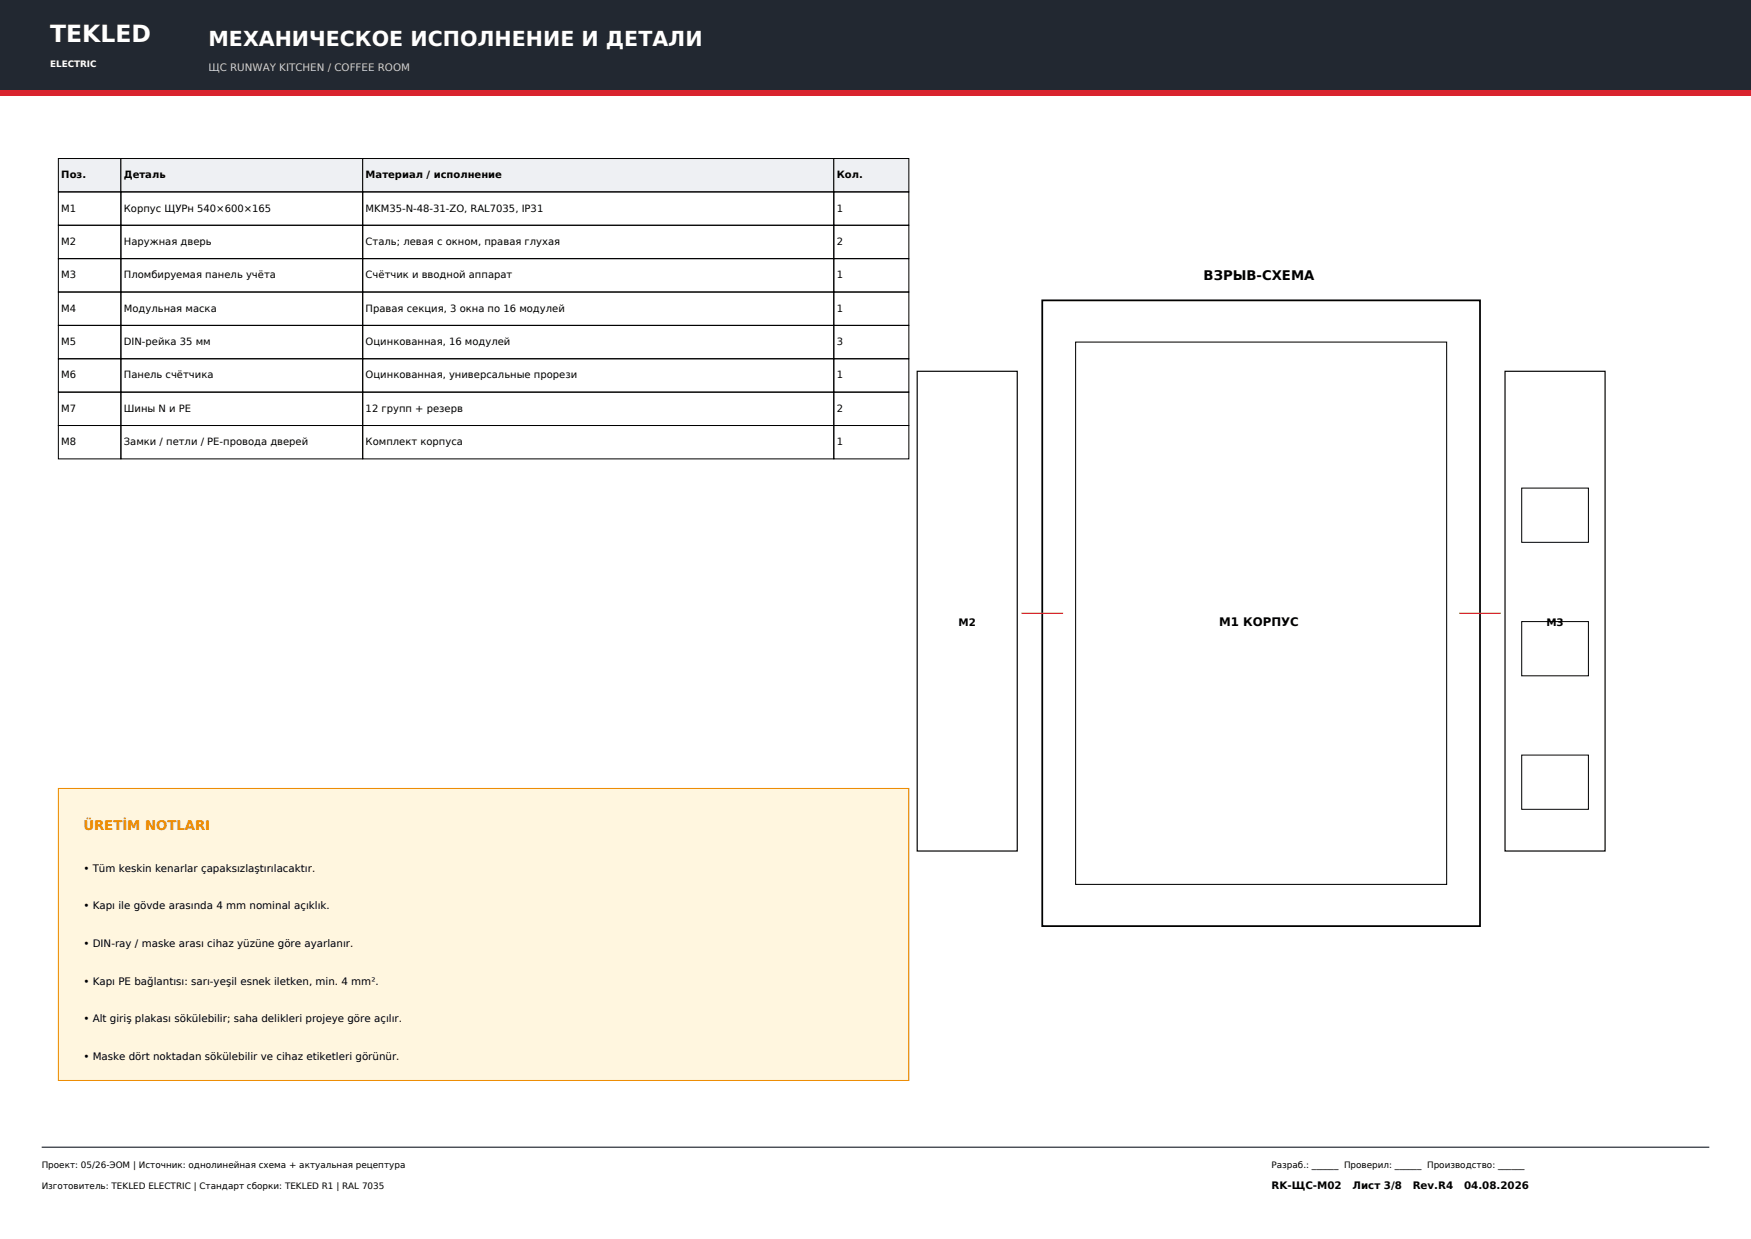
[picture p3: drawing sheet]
<svg xmlns="http://www.w3.org/2000/svg" width="420mm" height="297mm" viewBox="0 0 420 297" stroke-linecap="round" stroke-linejoin="round" font-family="sans-serif">
<defs><g id="words">
<text font-size="5.6" fill="#fff" x="12" y="10">TEKLED</text>
<text font-size="4.9" fill="#fff" x="50" y="11">МЕХАНИЧЕСКОЕ ИСПОЛНЕНИЕ И ДЕТАЛИ</text>
<text font-size="3.2" x="288.7" y="67">ВЗРЫВ-СХЕМА</text>
<text font-size="3.2" fill="#ed8b00" x="20" y="199">ÜRETİM NOTLARI</text>
<text font-size="2.8" x="292.4" y="150">M1 КОРПУС</text>
<text font-size="2.5" fill="#cbd0d8" x="50" y="17">ЩС RUNWAY KITCHEN / COFFEE ROOM</text>
<g font-size="2.5">
<text x="229.9" y="150">M2</text>
<text x="370.9" y="150">M3</text>
<text x="20" y="209">• Tüm keskin kenarlar çapaksızlaştırılacaktır.</text>
<text x="20" y="218">• Kapı ile gövde arasında 4 mm nominal açıklık.</text>
<text x="20" y="227">• DIN-ray / maske arası cihaz yüzüne göre ayarlanır.</text>
<text x="20" y="236">• Kapı PE bağlantısı: sarı-yeşil esnek iletken, min. 4 mm².</text>
<text x="20" y="245">• Alt giriş plakası sökülebilir; saha delikleri projeye göre açılır.</text>
<text x="20" y="254">• Maske dört noktadan sökülebilir ve cihaz etiketleri görünür.</text>
<text x="305" y="285">RK-ЩС-M02</text>
<text x="324.4" y="285">Лист 3/8</text>
<text x="338.9" y="285">Rev.R4</text>
<text x="351.2" y="285">04.08.2026</text>
</g>
<g font-size="2.4">
<text x="14.7" y="42.7">Поз.</text>
<text x="29.7" y="42.7">Деталь</text>
<text x="87.7" y="42.7">Материал / исполнение</text>
<text x="200.7" y="42.7">Кол.</text>
<text x="14.7" y="50.7">M1</text>
<text x="29.7" y="50.7">Корпус ЩУРн 540×600×165</text>
<text x="87.7" y="50.7">MKM35-N-48-31-ZO, RAL7035, IP31</text>
<text x="200.7" y="50.7">1</text>
<text x="14.7" y="58.7">M2</text>
<text x="29.7" y="58.7">Наружная дверь</text>
<text x="87.7" y="58.7">Сталь; левая с окном, правая глухая</text>
<text x="200.7" y="58.7">2</text>
<text x="14.7" y="66.7">M3</text>
<text x="29.7" y="66.7">Пломбируемая панель учёта</text>
<text x="87.7" y="66.7">Счётчик и вводной аппарат</text>
<text x="200.7" y="66.7">1</text>
<text x="14.7" y="74.7">M4</text>
<text x="29.7" y="74.7">Модульная маска</text>
<text x="87.7" y="74.7">Правая секция, 3 окна по 16 модулей</text>
<text x="200.7" y="74.7">1</text>
<text x="14.7" y="82.7">M5</text>
<text x="29.7" y="82.7">DIN-рейка 35 мм</text>
<text x="87.7" y="82.7">Оцинкованная, 16 модулей</text>
<text x="200.7" y="82.7">3</text>
<text x="14.7" y="90.7">M6</text>
<text x="29.7" y="90.7">Панель счётчика</text>
<text x="87.7" y="90.7">Оцинкованная, универсальные прорези</text>
<text x="200.7" y="90.7">1</text>
<text x="14.7" y="98.7">M7</text>
<text x="29.7" y="98.7">Шины N и PE</text>
<text x="87.7" y="98.7">12 групп + резерв</text>
<text x="200.7" y="98.7">2</text>
<text x="14.7" y="106.7">M8</text>
<text x="29.7" y="106.7">Замки / петли / PE-провода дверей</text>
<text x="87.7" y="106.7">Комплект корпуса</text>
<text x="200.7" y="106.7">1</text>
</g>
<text font-size="2.1" fill="#fff" x="12" y="16">ELECTRIC</text>
<g font-size="2.1">
<text x="10" y="280">Проект: 05/26-ЭОМ | Источник: однолинейная схема + актуальная рецептура</text>
<text x="305" y="280">Разраб.: ______ Проверил: ______ Производство: ______</text>
<text x="10" y="285">Изготовитель: TEKLED ELECTRIC | Стандарт сборки: TEKLED R1 | RAL 7035</text>
</g>
</g></defs>
<path d="M0 0h420v22h-420z" fill-rule="evenodd" fill="#222831"/>
<path d="M0 21.8h420v1.2h-420z" fill-rule="evenodd" fill="#d9232e"/>
<path d="M10 275h400" fill="none" stroke="#222831" stroke-width=".28"/>
<g fill="#eef0f3" stroke="#000" stroke-width=".24">
<path d="M14 38h15v8h-15z" fill-rule="evenodd"/>
<path d="M29 38h58v8h-58z" fill-rule="evenodd"/>
<path d="M87 38h113v8h-113z" fill-rule="evenodd"/>
<path d="M200 38h18v8h-18z" fill-rule="evenodd"/>
</g>
<g fill="none" stroke="#000" stroke-width=".24">
<path d="M14 46h15v8h-15zM14 54h15v8h-15zM29 46h58v8h-58zM29 54h58v8h-58zM87 46h113v8h-113zM87 54h113v8h-113zM200 46h18v8h-18zM200 54h18v8h-18zM14 62h15v8h-15zM14 70h15v8h-15zM14 78h15v8h-15zM29 62h58v8h-58z"/>
<path d="M29 70h58v8h-58zM29 78h58v8h-58zM87 62h113v8h-113zM87 70h113v8h-113zM87 78h113v8h-113zM200 62h18v8h-18zM200 70h18v8h-18zM200 78h18v8h-18zM14 86h15v8h-15zM14 94h15v8h-15zM29 86h58v8h-58zM29 94h58v8h-58z"/>
<path d="M87 86h113v8h-113zM87 94h113v8h-113zM200 86h18v8h-18zM200 94h18v8h-18zM14 102h15v8h-15zM29 102h58v8h-58zM87 102h113v8h-113zM200 102h18v8h-18zM365 117h16v13h-16zM365 149h16v13h-16zM365 181h16v13h-16z"/>
</g>
<path d="M250 72h105v150h-105z" fill="none" stroke="#000" stroke-width=".42"/>
<path d="M258 82h89v130h-89z" fill="none" stroke="#000" stroke-width=".25"/>
<path d="M220 89h24v115h-24zM361 89h24v115h-24z" fill="none" stroke="#000" stroke-width=".28"/>
<path d="M245 147h10M350 147h10" fill="none" stroke="#d9232e" stroke-width=".28"/>
<path d="M14 189h204v70h-204z" fill-rule="evenodd" fill="#fff6df" stroke="#ed8b00" stroke-width=".24"/>
<use href="#words"/>
</svg>
